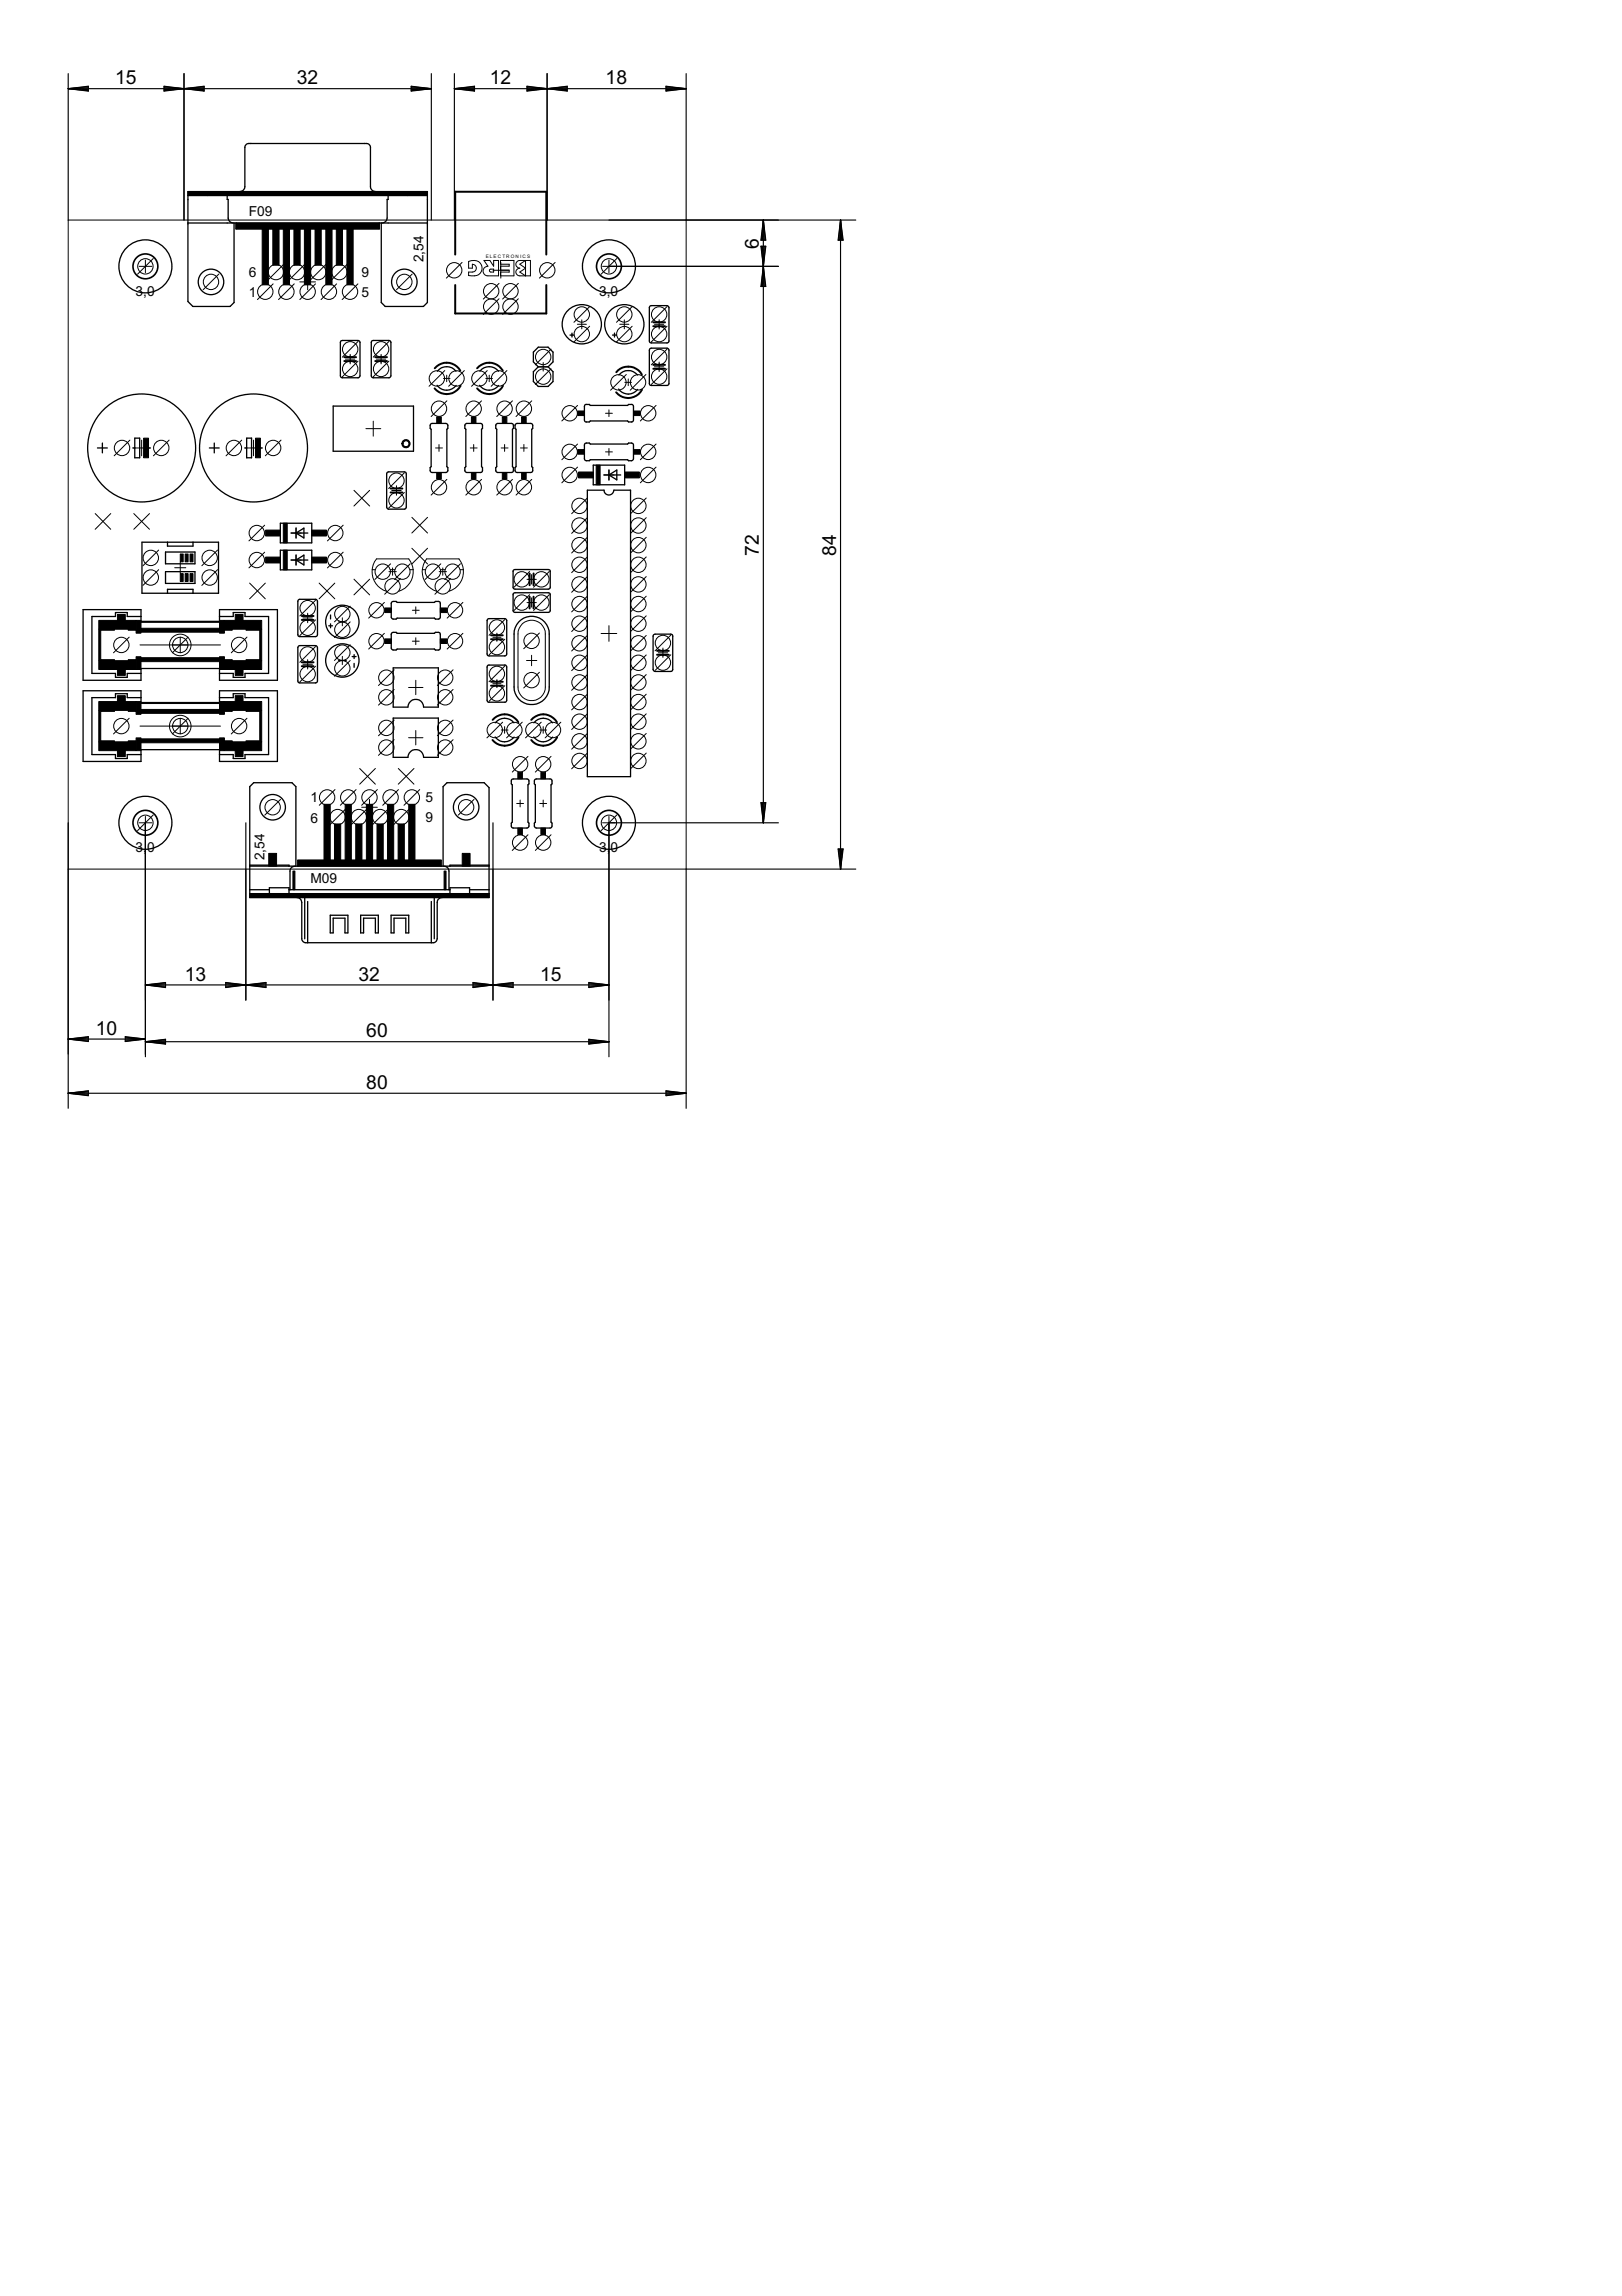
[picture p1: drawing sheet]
<svg xmlns="http://www.w3.org/2000/svg" width="210mm" height="297mm" viewBox="0 0 210 297" stroke-linecap="round" stroke-linejoin="round" font-family="sans-serif">
<defs><g id="words">
<g font-size="2.8">
<text x="14.9" y="10.9">15</text>
<text x="38.4" y="10.9">32</text>
<text x="63.4" y="10.9">12</text>
<text x="78.4" y="10.9">18</text>
<text x="98.2" y="32.2" transform="rotate(-90 98.2 32.2)">6</text>
<text x="98.2" y="71.9" transform="rotate(-90 98.2 71.9)">72</text>
<text x="108.2" y="71.9" transform="rotate(-90 108.2 71.9)">84</text>
<text x="23.9" y="126.9">13</text>
<text x="46.4" y="126.9">32</text>
<text x="69.9" y="126.9">15</text>
<text x="12.4" y="133.9">10</text>
<text x="47.4" y="134.2">60</text>
<text x="47.4" y="140.9">80</text>
</g>
<g font-size="2">
<text x="32.2" y="28">F09</text>
<text x="32.2" y="35.8">6</text>
<text x="46.8" y="35.8">9</text>
<text x="54.8" y="33.9" transform="rotate(-90 54.8 33.9)">2,54</text>
<text x="17.6" y="38.3">3,0</text>
<text x="32.2" y="38.4">1</text>
<text x="46.8" y="38.4">5</text>
<text x="77.5" y="38.3">3,0</text>
<text x="40.2" y="103.8">1</text>
<text x="40.2" y="106.5">6</text>
<text x="55" y="103.8">5</text>
<text x="55" y="106.3">9</text>
<text x="17.6" y="110.2">3,</text>
<text x="19" y="110.2">0</text>
<text x="34.2" y="111.3" transform="rotate(-90 34.2 111.3)">2,54</text>
<text x="77.5" y="110.2">3,</text>
<text x="79" y="110.2">0</text>
<text x="40.2" y="114.2">M09</text>
</g>
<text font-size=".7" x="62.9" y="33.3">E L E C T R O N I C S</text>
</g></defs>
<g fill="none" stroke="#000" stroke-width=".13">
<path d="M8.8 28.5h80v83.9h-80zM18 34.5h1.6M18.8 33.7v1.6M19.8 33.4l-2 2.1M28.3 35.5l-2 2M35.3 36.7l-2 2.1M36.7 34.2l-2 2M38.1 36.7l-2.1 2.1M38.8 36.5h2M39.5 34.2l-2.1 2M39.8 35.5v2M40.8 36.7l-2 2.1"/>
<path d="M42.2 34.2l-2 2M43.6 36.7l-2 2.1M44.9 34.2l-2 2M46.3 36.7l-2 2.1M53.3 35.5l-2 2M59.8 34l-2 2M60.6 33.8a1.11 1.11 0 0 1 1.2 0 1.11 1.11 0 0 1 .6 1 1.08 1.08 0 0 1-1.4 .9l-.4-.1v-.4h.3a.53 .53 0 0 0 .7-.4 .53 .53 0 0 0-.5-.6v.5h-.5zM62.6 33.7h.8l.5 .7v-.7h.6v2h-1.4a.62 .62 0 0 1-.6-.6 .62 .62 0 0 1 .6-.7zM63.4 34.9l.5-.1v.4h-.5zM63.8 35h2M64.6 38.7l-2.1 2M64.6 36.7l-2.1 2"/>
<path d="M64.8 33.7h1.7v2h-1.7v-.5h1.1v-.3h-1.1v-.5h1.1v-.2h-1.1zM64.8 34v2M67 33.8l.3-.1h1.3v2h-1.3a.5 .5 0 0 1-.5-.5 .5 .5 0 0 1 .5-.5 .5 .5 0 0 1-.5-.3 .5 .5 0 0 1 .2-.6zM67.1 38.7l-2.1 2M67.1 36.7l-2.1 2M67.3 34.2l.7-.5v2l-.7-.5 .7-.5zM71.8 34l-2 2M76.3 39.7l-2 2M78 34.5h1.6M78.8 33.7v1.6M79.8 33.4l-2 2.1M81.8 39.7l-2 2"/>
<path d="M86.3 39.7l-2 2M16.8 56.9l-2 2.1M17.3 58h2M18.3 56.9v2.1M21.9 56.9l-2 2.1M31.3 56.9l-2 2.1M31.8 58h2M32.8 56.9v2.1M36.4 56.9l-2.1 2.1M44.7 46.5h1.2M45.3 45.8v1.3M46.3 46.7l-2 2"/>
<path d="M46.3 44.2l-2 2M47.3 55.5h2M48.3 54.5v1.9M48.7 46.5h1.2M49.3 45.8v1.3M50.3 44.2l-2 2M50.3 46.7l-2 2M56.4 58h.9M56.8 57.5v.9M57.4 49h.8M57.6 47.9l-2.1 2.1M57.8 48.5v.9"/>
<path d="M57.8 51.9l-2 2M60.1 47.9l-2 2.1M60.9 58h.8M61.3 57.5v.9M62.3 51.9l-2 2M62.9 49h.8M63.1 47.9l-2.1 2.1M63.3 48.5v.9M64.9 58h.8M65.3 57.5v.9M65.6 47.9l-2 2.1M66.3 51.9l-2 2"/>
<path d="M67.4 58h.8M67.8 57.5v.9M68.8 51.9l-2 2M69.7 47.5h1.2M70.3 46.9v1.1M71.3 47.7l-2 2M71.3 45.2l-2 2M74.7 42h1.2M74.7 52.5l-2 2M74.7 57.4l-2 2.1M75.3 41.4v1.1M76.3 42.2l-2 2"/>
<path d="M78.4 53.5h.8M78.4 58.5h.8M78.8 53v.9M78.8 58v.9M80.2 42h1.2M80.8 41.4v1.1M80.9 49.5h.8M81 48.5l-2 2M81.3 49v.9M81.8 42.2l-2 2M83.6 48.5l-2 2M84.7 47.5h1.2"/>
<path d="M84.7 42h1.2M84.9 52.5l-2 2M84.9 57.4l-2 2.1M85.3 41.4v1.2M85.3 46.8v1.3M86.3 47.7l-2 2M86.3 45.2l-2 2M86.3 42.2l-2 2M12.3 66.4l2 2.1M14.3 66.4l-2 2.1M17.3 66.4l2 2.1M19.3 66.4l-2 2.1"/>
<path d="M20.5 71.2l-2 2M20.5 73.7l-2 2M22.6 73.4h1.4M23.3 72.7v1.5M28.2 73.7l-2.1 2M28.2 71.2l-2.1 2M32.3 75.4l2 2.1M34.2 67.9l-2 2.1M34.2 71.4l-2 2.1M34.3 75.4l-2 2.1M37.7 69h1.3M37.7 72.5h1.3"/>
<path d="M38.3 68.3v1.3M38.3 71.8v1.3M39.2 79.9h1.2M39.8 79.3v1.3M40.8 77.7l-2 2M41.3 75.4l2 2.1M43.3 75.4l-2 2.1M44.3 79.9v1.1M44.4 67.9l-2 2.1M44.4 71.4l-2 2.1M45.3 78.4l-2 2.1M45.8 63.4l2 2.1"/>
<path d="M45.8 74.9l2 2.1M47.8 74.9l-2 2.1M47.8 63.4l-2 2.1M48.2 73.7h.4M49.7 77.9l-2 2.1M50.3 74h1M50.5 73.7h.6M50.5 72.9l-2 2.1M50.7 63.5h1.2M50.8 73.5v.9M51.3 62.8v1.3M51.8 74.8l-2 2.1"/>
<path d="M52.3 63.7l-2 2M52.3 61.2l-2 2M53.1 73.7h.4M53.1 72.9l-2 2.1M53.3 70.9l2 2.1M53.3 66.9l2 2.1M53.4 79h.9M53.5 73.7a2.79 2.79 0 0 0-.6-1.4h-4.2a2.65 2.65 0 0 0 1.3 4.2M53.5 73.7a2.67 2.67 0 0 1-1.9 2.8M53.8 78.5v.9M54.7 73.7h.4M55.3 70.9l-2 2.1"/>
<path d="M55.3 66.9l-2 2.1M56.8 74h1M57 73.7h.6M57 72.9l-2 2.1M57.3 73.5v.9M57.8 62l-2 2.1M58.3 74.8l-2 2.1M59.6 73.7h.4M59.6 72.9l-2 2.1M59.9 77.9l-2 2.1M60 73.7a2.79 2.79 0 0 0-.6-1.4h-4.2a2.67 2.67 0 0 0 1.3 4.2M60 73.7a2.67 2.67 0 0 1-1.9 2.8"/>
<path d="M62.3 62l-2 2.1M66.3 62l-2 2.1M68.2 78h1.2M68.2 75h1.2M68.5 76.9l-2 2.1M68.5 73.9l-2 2.1M68.8 74.3v1.3M68.8 77.3v1.2M68.8 62l-2 2.1M71.1 76.9l-2.1 2.1M71.1 73.9l-2.1 2.1M74.7 60.4l-2 2.1"/>
<path d="M76 64.4l-2 2.1M76 67l-2 2M76 69.5l-2 2M76 72.1l-2 2M76 74.6l-2 2M76 77.1l-2 2.1M76 79.7l-2 2M78.1 61.4h1.4M78.8 60.8v1.3M83.6 64.4l-2 2.1M83.6 67l-2 2M83.6 69.5l-2 2"/>
<path d="M83.6 72.1l-2 2M83.6 79.7l-2 2M83.6 77.1l-2 2.1M83.6 74.6l-2 2M84.9 60.4l-2 2.1M16.7 92.9l-2 2.1M16.7 82.4l-2 2.1M18.1 93.9h10.4M18.1 83.4h10.4M18.2 91h10.2M18.2 80.5h10.2M23.3 82.4v2.1"/>
<path d="M23.3 92.9v2.1M24.3 92.9l-2 2.1M24.3 82.4l-2 2.1M32 92.9l-2.1 2.1M32 82.4l-2.1 2.1M39.2 85.9h1.2M39.8 85.3v1.3M40.8 80.2l-2 2M40.8 83.7l-2 2M40.8 86.2l-2 2M43.8 85.4h1M43.8 80.5h1"/>
<path d="M44.3 84.9v1.1M45.3 80.5l-2 2M45.3 85.4l-2 2.1M45.3 83.4l-2 2M46.5 99.4l2.1 2.1M48.6 99.4l-2.1 2.1M49.7 81.9l-2 2.1M51 93.2l-2 2M51 95.7l-2 2M51 86.7l-2 2M51 89.2l-2 2M51.5 99.4l2.1 2.1"/>
<path d="M52.9 95.4h1.8M52.9 88.9h1.8M53.4 83h.9M53.6 99.4l-2.1 2.1M53.8 82.5v.9M53.8 88v1.9M53.8 94.5v1.9M58.6 95.7l-2 2M58.6 93.2l-2 2M58.6 89.2l-2 2M58.6 86.7l-2 2M59.9 81.9l-2 2.1"/>
<path d="M63.8 82.4h1M63.8 88.5h1M64.3 81.9v1.1M64.3 87.9v1.1M64.9 94.4h.8M65 93.4l-2 2.1M65.3 94v.9M65.3 82.7l-2 2M65.3 80.2l-2 2M65.3 86.2l-2 2M65.3 88.7l-2 2M67.6 93.4l-2 2.1"/>
<path d="M67.6 80.7a1.78 1.78 0 0 1 1.9-.3 1.78 1.78 0 0 1 1.1 1.6v6.9a1.77 1.77 0 0 1-1.8 1.7 1.77 1.77 0 0 1-1.8-1.7v-6.9a1.86 1.86 0 0 1 .6-1.3zM68.1 85.4h1.4M68.3 97.9l-2 2M68.8 84.8v1.3M69.8 81.9l-2 2M69.8 87l-2 2M69.9 94.4h.8M70 93.4l-2 2.1M70.3 94v.9M71.3 97.9l-2 2M72.6 93.4l-2.1 2.1M76 82.2l-2 2"/>
<path d="M76 84.7l-2 2.1M76 87.3l-2 2M76 89.8l-2 2M76 92.4l-2 2M76 94.9l-2 2M76 97.4l-2 2.1M77.8 82h2M78.8 80.9v2.1M83.6 84.7l-2 2.1M83.6 87.3l-2 2M83.6 89.8l-2 2M83.6 97.4l-2 2.1"/>
<path d="M83.6 94.9l-2 2M83.6 92.4l-2 2M83.6 82.2l-2 2M85.2 84.5h1.2M85.8 83.8v1.2M86.8 82.2l-2 2M86.8 84.7l-2 2M18 106.4h1.6M18.8 105.6v1.7M19.8 105.4l-2 2.1M36.3 103.4l-2 2.1M43.3 102.2l-2 2"/>
<path d="M44.7 104.7l-2 2M46.1 102.2l-2.1 2M46.8 104.4h2M47.5 104.7l-2.1 2M47.8 103.4v2.1M48.8 102.2l-2 2M50.2 104.7l-2 2M51.6 102.2l-2.1 2M52.9 104.7l-2 2M54.3 102.2l-2 2M61.3 103.4l-2 2.1M66.9 103.9h.9"/>
<path d="M67.3 103.5v.9M68.3 108l-2 2M69.8 103.9h.9M70.3 103.5v.9M71.3 108l-2 2M78 106.4h1.6M78.8 105.6v1.7M79.8 105.4l-2 2.1"/>
<circle cx="18.8" cy="34.5" r=".99"/>
<circle cx="27.3" cy="36.5" r=".99"/>
<circle cx="34.3" cy="37.7" r=".99"/>
<circle cx="35.7" cy="35.2" r=".99"/>
<circle cx="37.1" cy="37.7" r=".99"/>
<circle cx="38.4" cy="35.2" r=".99"/>
<circle cx="39.8" cy="37.7" r=".99"/>
<circle cx="41.2" cy="35.2" r=".99"/>
<circle cx="42.6" cy="37.7" r=".99"/>
<circle cx="43.9" cy="35.2" r=".99"/>
<circle cx="45.3" cy="37.7" r=".99"/>
<circle cx="52.3" cy="36.5" r=".99"/>
<circle cx="58.8" cy="35" r=".99"/>
<circle cx="63.6" cy="39.7" r=".99"/>
<circle cx="63.6" cy="37.7" r=".99"/>
<circle cx="66.1" cy="39.7" r=".99"/>
<circle cx="66.1" cy="37.7" r=".99"/>
<circle cx="70.8" cy="35" r=".99"/>
<circle cx="78.8" cy="34.5" r=".99"/>
<circle cx="15.8" cy="58" r=".99"/>
<circle cx="20.9" cy="58" r=".99"/>
<circle cx="30.3" cy="58" r=".99"/>
<circle cx="35.3" cy="58" r=".99"/>
<circle cx="45.3" cy="45.2" r=".99"/>
<circle cx="45.3" cy="47.7" r=".99"/>
<circle cx="49.3" cy="45.2" r=".99"/>
<circle cx="49.3" cy="47.7" r=".99"/>
<circle cx="56.5" cy="49" r=".99"/>
<circle cx="56.8" cy="52.9" r=".99"/>
<circle cx="59.1" cy="49" r=".99"/>
<circle cx="61.3" cy="52.9" r=".99"/>
<circle cx="62" cy="49" r=".99"/>
<circle cx="64.6" cy="49" r=".99"/>
<circle cx="65.3" cy="52.9" r=".99"/>
<circle cx="67.8" cy="52.9" r=".99"/>
<circle cx="70.3" cy="46.2" r=".99"/>
<circle cx="70.3" cy="48.7" r=".99"/>
<circle cx="73.7" cy="58.5" r=".99"/>
<circle cx="73.7" cy="53.5" r=".99"/>
<circle cx="75.3" cy="40.7" r=".99"/>
<circle cx="75.3" cy="43.2" r=".99"/>
<circle cx="80" cy="49.5" r=".99"/>
<circle cx="80.8" cy="40.7" r=".99"/>
<circle cx="80.8" cy="43.2" r=".99"/>
<circle cx="82.6" cy="49.5" r=".99"/>
<circle cx="83.9" cy="58.5" r=".99"/>
<circle cx="83.9" cy="53.5" r=".99"/>
<circle cx="85.3" cy="40.7" r=".99"/>
<circle cx="85.3" cy="43.2" r=".99"/>
<circle cx="85.3" cy="48.7" r=".99"/>
<circle cx="85.3" cy="46.2" r=".99"/>
<circle cx="19.5" cy="74.7" r=".99"/>
<circle cx="19.5" cy="72.2" r=".99"/>
<circle cx="27.1" cy="74.7" r=".99"/>
<circle cx="27.1" cy="72.2" r=".99"/>
<circle cx="33.2" cy="72.5" r=".99"/>
<circle cx="33.2" cy="69" r=".99"/>
<circle cx="39.8" cy="78.7" r=".99"/>
<circle cx="43.4" cy="72.5" r=".99"/>
<circle cx="43.4" cy="69" r=".99"/>
<circle cx="44.3" cy="79.4" r=".99"/>
<circle cx="48.7" cy="79" r=".99"/>
<circle cx="49.5" cy="74" r=".99"/>
<circle cx="50.8" cy="75.9" r=".99"/>
<circle cx="51.3" cy="62.2" r=".99"/>
<circle cx="51.3" cy="64.7" r=".99"/>
<circle cx="52.1" cy="74" r=".99"/>
<circle cx="56" cy="74" r=".99"/>
<circle cx="56.8" cy="63" r=".99"/>
<circle cx="57.3" cy="75.9" r=".99"/>
<circle cx="58.6" cy="74" r=".99"/>
<circle cx="58.9" cy="79" r=".99"/>
<circle cx="61.3" cy="63" r=".99"/>
<circle cx="65.3" cy="63" r=".99"/>
<circle cx="67.5" cy="75" r=".99"/>
<circle cx="67.5" cy="78" r=".99"/>
<circle cx="67.8" cy="63" r=".99"/>
<circle cx="70.1" cy="78" r=".99"/>
<circle cx="70.1" cy="75" r=".99"/>
<circle cx="73.7" cy="61.4" r=".99"/>
<circle cx="75" cy="68" r=".99"/>
<circle cx="75" cy="73.1" r=".99"/>
<circle cx="75" cy="78.1" r=".99"/>
<circle cx="75" cy="65.4" r=".99"/>
<circle cx="75" cy="70.5" r=".99"/>
<circle cx="75" cy="75.6" r=".99"/>
<circle cx="82.6" cy="78.1" r=".99"/>
<circle cx="82.6" cy="75.6" r=".99"/>
<circle cx="82.6" cy="73.1" r=".99"/>
<circle cx="82.6" cy="65.4" r=".99"/>
<circle cx="82.6" cy="68" r=".99"/>
<circle cx="82.6" cy="70.5" r=".99"/>
<circle cx="83.9" cy="61.4" r=".99"/>
<circle cx="15.7" cy="93.9" r=".99"/>
<circle cx="15.7" cy="83.4" r=".99"/>
<circle cx="23.3" cy="83.4" r="1.4"/>
<circle cx="23.3" cy="93.9" r="1.4"/>
<circle cx="23.3" cy="93.9" r=".99"/>
<circle cx="23.3" cy="83.4" r=".99"/>
<circle cx="30.9" cy="93.9" r=".99"/>
<circle cx="30.9" cy="83.4" r=".99"/>
<circle cx="39.8" cy="87.2" r=".99"/>
<circle cx="39.8" cy="81.2" r=".99"/>
<circle cx="39.8" cy="84.7" r=".99"/>
<circle cx="44.3" cy="86.5" r=".99"/>
<circle cx="44.3" cy="81.5" r=".99"/>
<circle cx="44.3" cy="84.4" r=".99"/>
<circle cx="48.7" cy="83" r=".99"/>
<circle cx="50" cy="96.7" r=".99"/>
<circle cx="50" cy="87.7" r=".99"/>
<circle cx="50" cy="90.2" r=".99"/>
<circle cx="50" cy="94.2" r=".99"/>
<circle cx="57.6" cy="96.7" r=".99"/>
<circle cx="57.6" cy="90.2" r=".99"/>
<circle cx="57.6" cy="94.2" r=".99"/>
<circle cx="57.6" cy="87.7" r=".99"/>
<circle cx="58.9" cy="83" r=".99"/>
<circle cx="64" cy="94.4" r=".99"/>
<circle cx="64.3" cy="89.7" r=".99"/>
<circle cx="64.3" cy="87.2" r=".99"/>
<circle cx="64.3" cy="81.2" r=".99"/>
<circle cx="64.3" cy="83.7" r=".99"/>
<circle cx="66.6" cy="94.4" r=".99"/>
<circle cx="67.3" cy="98.9" r=".99"/>
<circle cx="68.8" cy="88" r=".99"/>
<circle cx="68.8" cy="82.9" r=".99"/>
<circle cx="69" cy="94.4" r=".99"/>
<circle cx="70.3" cy="98.9" r=".99"/>
<circle cx="71.6" cy="94.4" r=".99"/>
<circle cx="75" cy="88.3" r=".99"/>
<circle cx="75" cy="90.8" r=".99"/>
<circle cx="75" cy="95.9" r=".99"/>
<circle cx="75" cy="98.4" r=".99"/>
<circle cx="75" cy="93.4" r=".99"/>
<circle cx="75" cy="80.7" r=".99"/>
<circle cx="75" cy="83.2" r=".99"/>
<circle cx="75" cy="85.7" r=".99"/>
<circle cx="82.6" cy="98.4" r=".99"/>
<circle cx="82.6" cy="90.8" r=".99"/>
<circle cx="82.6" cy="88.3" r=".99"/>
<circle cx="82.6" cy="95.9" r=".99"/>
<circle cx="82.6" cy="93.4" r=".99"/>
<circle cx="82.6" cy="80.7" r=".99"/>
<circle cx="82.6" cy="83.2" r=".99"/>
<circle cx="82.6" cy="85.7" r=".99"/>
<circle cx="85.8" cy="85.7" r=".99"/>
<circle cx="85.8" cy="83.2" r=".99"/>
<circle cx="18.8" cy="106.4" r=".99"/>
<circle cx="35.3" cy="104.4" r=".99"/>
<circle cx="42.3" cy="103.2" r=".99"/>
<circle cx="43.7" cy="105.7" r=".99"/>
<circle cx="45.1" cy="103.2" r=".99"/>
<circle cx="46.4" cy="105.7" r=".99"/>
<circle cx="47.8" cy="103.2" r=".99"/>
<circle cx="49.2" cy="105.7" r=".99"/>
<circle cx="50.5" cy="103.2" r=".99"/>
<circle cx="51.9" cy="105.7" r=".99"/>
<circle cx="53.3" cy="103.2" r=".99"/>
<circle cx="60.3" cy="104.4" r=".99"/>
<circle cx="67.3" cy="109" r=".99"/>
<circle cx="70.3" cy="109" r=".99"/>
<circle cx="78.8" cy="106.4" r=".99"/>
</g>
<g fill="none" stroke="#000" stroke-width=".17">
<path d="M24.3 28.9h31M24.3 25.3h31M29.4 25.3v.5h.1v2.4a.67 .67 0 0 0 .7 .7M30.3 28.9v10.2l-.5 .5h-4.8l-.7-.6v-14.2h31v14.3l-.5 .5h-5l-.5-.5v-10.2M30.5 28.9v.7h18.6v-.7M31.1 24.8a.63 .63 0 0 0 .6-.6v-5.3a.49 .49 0 0 1 .5-.3h15.2a.49 .49 0 0 1 .5 .5v5.1a.67 .67 0 0 0 .7 .6M50.2 25.3v.5h-.1v2.4a.67 .67 0 0 1-.6 .7M84.1 39.6l.2-.1h2l.3 .2v4.4l-.1 .2h-2.4zM12.6 58h1.3M13.3 57.3v1.3M17.2 58h.2M17.4 56.7h.7v2.5h-.7z"/>
<path d="M19 58h.5M27.1 58h1.3M27.7 57.3v1.3M31.7 58h.2M31.9 56.7h.7v2.5h-.7zM33.4 58h.6M43.1 52.5h10.4v5.9h-10.4zM44.1 44.1l2.2-.1 .3 .2v4.4l-.2 .3h-2.1l-.2-.2zM45.3 46.1v.1M45.3 46.7v.1M48.1 44.1l2.2-.1 .3 .2v4.4l-.2 .3h-2.1l-.2-.2zM49.3 46.1v.1"/>
<path d="M49.3 46.7v.1M55.7 54.9l.2-.1h1.8l.2 .1 .1 .5-.2 .1v4.9l.2 .1v.4l-.2 .2h-1.9l-.2-.1v-.5l.1-.1v-4.9l-.1-.1zM56.6 49.8a1.53 1.53 0 0 0 2.4 .1M56.6 48a1.52 1.52 0 0 1 2.4 0M60.2 54.9l.2-.1h1.8l.2 .1v.5l-.1 .1v4.9l.1 .1v.4l-.1 .2h-1.9l-.2-.1v-.5l.1-.1v-4.9l-.1-.1zM62.1 49.8a1.51 1.51 0 0 0 2.4 .1M62.1 48a1.52 1.52 0 0 1 2.4 0M64.2 54.9l.2-.1h1.8l.2 .1v.5l-.1 .1v4.9l.1 .1v.4l-.1 .2h-1.9l-.2-.1v-.5l.1-.1v-4.9l-.1-.1zM66.7 54.9l.2-.1h1.8l.2 .1v.5l-.1 .1v4.9l.1 .1v.4l-.1 .2h-1.9l-.2-.1v-.5l.1-.1v-4.9l-.1-.1zM69.7 47.5l-.7-.7v-1.2l.7-.7h1.2l.7 .7v1.2l-.7 .7M69.7 47.5l-.7 .6v1.3l.7 .6h1.2l.7-.6v-1.3l-.7-.6M69.7 47.5h1.2"/>
<path d="M73.8 43.3h.5M74 43.1v.5M75.7 52.4a.65 .65 0 0 1 .7 .1h4.8l.1-.2h.5l.2 .3v1.7l-.2 .3h-.5l-.1-.1h-4.8a.65 .65 0 0 1-.7 0zM75.7 57.4a.65 .65 0 0 1 .7 0h4.8l.1-.1h.5l.2 .3v1.8l-.3 .2h-.4l-.1-.1h-4.8l-.1 .1h-.5l-.2-.2zM79.3 43.3h.5M79.5 43.1v.5M80.1 50.3a1.53 1.53 0 0 0 2.4 .1M80.1 48.5a1.56 1.56 0 0 1 2.4 0M84.1 45.1l.2-.1h2l.3 .2v4.4l-.1 .2h-2.4zM85.3 41.6v.1M85.3 42.2v.1M85.3 47.1v.1"/>
<path d="M85.3 47.7v.1M10.8 78.9h7.4v1.5h10.2v-1.5h7.5v9.1h-7.5v-1.5h-10.2v1.5h-7.4zM18.2 79.8h-1.7v-.6h-1.6v.6h-3v7.3h3v.5h1.6v-.5h1.7M18.4 70.1h9.9v6.7h-9.9zM21.4 71.4h3.8v1.5h-3.8zM21.4 74h3.8v1.5h-3.8zM21.7 70.1v.6h3.3v-.6M21.7 76.8v-.6h3.3v.6M28.4 79.8h1.8v-.6h1.5v.6h3.1v7.3h-3.1v.5h-1.5v-.5h-1.8M36.3 67.7h4v2.5h-4zM36.3 71.2h4v2.5h-4zM37.7 69h2.1"/>
<path d="M37.7 72.5h2.1M38.3 69l1-.7v1.3zM38.3 72.5l1-.7v1.3zM38.3 68.3v1.3M38.3 71.8v1.3M38.6 77.6l.2-.1h2l.3 .2v4.4l-.2 .2-2.1 .1-.2-.2zM39.8 79.6v.1M42.8 79.6v.5M50.1 61.1l2.2-.1 .3 .2v4.4l-.2 .2-2.1 .1-.2-.2-.1-4.4zM50.7 77.9l.6-.1 .1 .1h4.8a.65 .65 0 0 1 .7 0l.1 1.9-.1 .2-.2 .1h-.4l-.1-.1h-4.8l-.1 .1h-.5l-.2-.3v-1.7zM51.3 63.1v.1M51.3 63.7v.1"/>
<path d="M66.5 76.8l4.6-.1 .1 .1v2.3l-.2 .1h-4.5l-.1-.1zM66.5 73.7h4.6l.1 .1v2.3l-.2 .1h-4.5l-.1-.1zM68.4 78h.1M68.4 75h.1M69 78h.2M69 75h.2M76 63.4h2.2a.63 .63 0 0 0 .6 .7 .63 .63 0 0 0 .6-.7h2.2v37.1h-5.6zM76.8 60.2h4v2.5h-4zM78.2 61.4h2.1M78.8 61.4l1-.6v1.3zM78.8 60.8v1.3M10.8 89.4h7.4v1.5h10.2v-1.5h7.5v9.1h-7.5v-1.5h-10.2v1.5h-7.4z"/>
<path d="M18.2 90.3h-1.7v-.6h-1.6v.6h-3v7.3h3v.5h1.6v-.5h1.7M28.4 90.3h1.8v-.6h1.5v.6h3.1v7.3h-3.1v.5h-1.5v-.5h-1.8M38.6 83.6l.2-.1h2l.3 .2v4.4l-.2 .2h-2.1l-.2-.1zM39.8 80.2v.1M39.8 85.6v.1M39.8 86.2v.1M42.5 81h.5M42.8 80.7v.5M45.6 84.9h.5M45.8 84.7v.5M45.8 85.8v.5M50.7 81.9l.6-.1 .1 .1h4.8a.65 .65 0 0 1 .7 0l.1 1.9-.1 .2-.2 .1h-.4l-.1-.1h-4.8l-.1 .1h-.5l-.2-.3v-1.7z"/>
<path d="M50.9 92.9h5.8v5.1h-1.9a1.02 1.02 0 0 0-1-1 1.02 1.02 0 0 0-1 1h-1.9zM50.9 86.4h5.8v5.1h-1.9a1.02 1.02 0 0 0-1-1 1.02 1.02 0 0 0-1 1h-1.9zM63.1 80.1l.2-.1h2l.3 .2v4.4l-.2 .2-2.1 .1-.2-.2zM63.1 86.1l2.3-.1 .2 .2v4.4l-.2 .2h-2.2l-.1-.1zM64.1 95.3a1.51 1.51 0 0 0 2.4 .1M64.1 93.5a1.52 1.52 0 0 1 2.4 0M64.3 82.1v.1M64.3 82.7v.1M64.3 88.1v.1M64.3 88.7v.1M67.1 80.5a2.28 2.28 0 0 1 2.5-.6 2.28 2.28 0 0 1 1.5 2.1v6.9a2.28 2.28 0 0 1-2.3 2.3 2.28 2.28 0 0 1-2.3-2.3v-6.9a2.26 2.26 0 0 1 .6-1.5zM69.1 95.3a1.51 1.51 0 0 0 2.4 .1"/>
<path d="M69.1 93.5a1.52 1.52 0 0 1 2.4 0M84.6 82.1l2.2-.1 .2 .2 .1 4.4-.2 .2-2.1 .1-.3-.2v-4.4zM85.8 84.1v.1M85.8 84.7v.1M32.3 112.1h31M32.3 115.1h2.6M32.3 115.6h31M32.3 111.9h5.1v.2M34.9 115.6v-.7h2.5v.7M37.4 115.1h20.8M38.2 112.1a.63 .63 0 0 0-.7 .6v2.4M38.3 112.1v-10.3l-.5-.5h-5l-.5 .5v14.3h31v-14.2l-.6-.6h-4.9l-.5 .5v10.3"/>
<path d="M38.4 116.1a.63 .63 0 0 1 .7 .7v4.7l.1 .3 .2 .1 16.7 .1a.53 .53 0 0 0 .5-.5v-4.7a.6 .6 0 0 1 .6-.7M38.5 112.1v-.8h18.6v.8M39.4 116.1v5.4M39.8 116.6v5.4M42.7 118.4h2.3v2.3h-.4v-1.9h-1.5v1.9h-.4zM46.7 118.4h2.3v2.3h-.4v-1.9h-1.5v1.9h-.4zM50.6 118.4h2.3v2.3h-.4v-1.9h-1.5v1.9h-.4zM55.8 116.6v5.4M56.2 116.1v5.4M57.5 112.1a.67 .67 0 0 1 .6 .6v2.4M58.2 115.6v-.7h2.6v.7M60.8 115.1h2.5"/>
<path d="M63.3 111.9h-5.1v.2M66.2 100.8h2l.2 .1 .1 .5-.2 .1v4.9l.2 .1v.4l-.2 .2h-1.9l-.2-.1v-.5l.1-.1v-4.9a.65 .65 0 0 1-.1-.7zM69.2 100.8h2.2a.65 .65 0 0 1-.1 .7v4.9l.1 .1v.5l-.2 .1h-1.9l-.1-.2v-.4l.1-.1v-4.9l-.1-.1z"/>
<circle cx="18.8" cy="34.5" r="3.4"/>
<circle cx="27.3" cy="36.5" r="1.65"/>
<circle cx="52.3" cy="36.5" r="1.65"/>
<circle cx="78.8" cy="34.5" r="3.4"/>
<circle cx="18.3" cy="58" r="7"/>
<circle cx="32.8" cy="58" r="7"/>
<circle cx="75.3" cy="42" r="2.54"/>
<circle cx="80.8" cy="42" r="2.54"/>
<circle cx="44.3" cy="85.4" r="2.16"/>
<circle cx="44.3" cy="80.5" r="2.16"/>
<circle cx="18.8" cy="106.4" r="3.4"/>
<circle cx="35.3" cy="104.4" r="1.65"/>
<circle cx="60.3" cy="104.4" r="1.65"/>
<circle cx="78.8" cy="106.4" r="3.4"/>
</g>
<path d="M52.2 57a.54 .54 0 0 1 .8 .1 .54 .54 0 0 1-.3 .8 .54 .54 0 0 1-.7-.5h.2a.39 .39 0 0 1 .5-.3 .39 .39 0 0 1 .1 .6 .39 .39 0 0 1-.6-.1v-.2h-.2z" fill-rule="evenodd" fill="#000" stroke="#000" stroke-width=".13"/>
<g fill="none" stroke="#000" stroke-width=".25">
<path d="M58.9 32.9v-8.1h11.8v8.1M58.9 36.9v3.7h11.8v-3.7M44.6 46.7h1.5M44.6 46.2h1.5M48.6 46.7h1.5M48.6 46.2h1.5M56.3 47.6a2.02 2.02 0 0 1 3.3 .3M59.6 49.9a2.05 2.05 0 0 1-3.4 .3M61.7 47.6a2.04 2.04 0 0 1 3.4 .3M65.1 49.9a2.02 2.02 0 0 1-3.4 .3M79.8 48.2a2.02 2.02 0 0 1 3.3 .3M83.1 50.4a2.02 2.02 0 0 1-3.4 .4"/>
<path d="M84.5 47.2h1.6M84.5 47.7h1.6M84.5 42.2h1.6M84.5 41.7h1.6M39.1 79.7h1.5M50.5 63.2h1.6M50.5 63.7h1.6M68.5 74.2v1.5M68.5 77.2v1.5M69 74.2v1.5M69 77.2v1.5M39.1 80.2h1.5"/>
<path d="M39.1 86.2h1.5M39.1 85.7h1.5M63.5 82.2h1.6M63.5 82.7h1.6M63.5 88.7h1.6M63.5 88.2h1.6M63.8 93.1a2.04 2.04 0 0 1 3.3 .3M67.1 95.4a2.05 2.05 0 0 1-3.4 .3M68.7 93.1a2.04 2.04 0 0 1 3.4 .3M72.1 95.4a2.03 2.03 0 0 1-3.4 .3M85 84.7h1.6M85 84.2h1.6"/>
</g>
<g fill="#000" stroke="#000" stroke-width=".13">
<path d="M24.3 24.8h31v.5h-31zM30.5 28.9h18.6v.7h-18.6zM33.9 29.6h.8v7.3h-.8zM35.3 29.6h.8v4.7h-.8zM36.7 29.6h.8v7.3h-.8zM38 29.6h.8v4.7h-.8zM39.4 29.6h.8v7.3h-.8zM40.8 29.6h.8v4.7h-.8zM42.2 29.6h.8v7.3h-.8zM43.5 29.6h.8v4.7h-.8zM44.9 29.6h.8v7.3h-.8zM18.6 56.7h.6v2.5h-.6z"/>
<path d="M33.1 56.7h.6v2.5h-.6zM56.5 53.9h.6v.9h-.6zM61 53.9h.6v.9h-.6zM65 53.9h.6v.9h-.6zM67.5 53.9h.6v.9h-.6zM74.8 53.2h.8v.6h-.8zM74.8 58.2h.8v.6h-.8zM82 53.2h.8v.6h-.8zM82 58.2h.8v.6h-.8zM15.2 79.5h1v.8h-1zM23.3 71.7h.4v1h-.4zM23.3 74.2h.4v1h-.4z"/>
<path d="M24 71.7h.3v1h-.3zM24 74.2h.3v1h-.3zM24.6 71.7h.4v1h-.4zM24.6 74.2h.4v1h-.4zM30.4 79.5h1.1v.8h-1.1zM34.4 68.6h1.9v.7h-1.9zM34.4 72.1h1.9v.7h-1.9zM36.7 67.7h.5v2.5h-.5zM36.7 71.2h.5v2.5h-.5zM40.3 68.6h1.9v.7h-1.9zM40.3 72.1h1.9v.7h-1.9zM49.8 78.7h.8v.5h-.8z"/>
<path d="M56.5 61.1h.6v.9h-.6zM57 78.7h.8v.5h-.8zM61 61.1h.6v.9h-.6zM65 61.1h.6v.9h-.6zM67.5 61.1h.6v.9h-.6zM74.9 61.1h1.9v.7h-1.9zM77.2 60.2h.5v2.5h-.5zM80.8 61.1h1.9v.7h-1.9zM12.8 96h4.8v1.1h-4.8zM12.8 91.9h.2v4.1h-.2zM12.8 90.8h4.8v1.1h-4.8zM12.8 85.5h4.8v1.1h-4.8z"/>
<path d="M12.8 81.4h.2v4.1h-.2zM12.8 80.3h4.8v1.1h-4.8zM13 91.9h1.8v.1h-1.8zM13 95.8h1.8v.2h-1.8zM13 81.4h1.8v.1h-1.8zM13 85.3h1.8v.2h-1.8zM15.2 90h1v.8h-1zM15.2 97.1h1v.8h-1zM15.2 86.6h1v.8h-1zM16.6 91.9h1v.1h-1zM16.6 95.8h1v.2h-1zM16.6 81.4h1v.1h-1z"/>
<path d="M16.6 85.3h1v.2h-1zM17.6 90.8h.6v1.6h-.6zM17.6 95.5h.6v1.6h-.6zM17.6 80.3h.6v1.6h-.6zM17.6 85h.6v1.6h-.6zM18.2 91.8h10.2v.5h-10.2zM18.2 95.6h10.2v.5h-10.2zM18.2 81.3h10.2v.5h-10.2zM18.2 85.1h10.2v.5h-10.2zM28.4 95.5h.6v1.6h-.6zM28.4 90.8h.6v1.6h-.6zM28.4 85h.6v1.6h-.6z"/>
<path d="M28.4 80.3h.6v1.6h-.6zM29 90.8h4.9v1.1h-4.9zM29 96h4.9v1.1h-4.9zM29 95.8h1.1v.2h-1.1zM29 91.9h1.1v.1h-1.1zM29 80.3h4.9v1.1h-4.9zM29 85.5h4.9v1.1h-4.9zM29 85.3h1.1v.2h-1.1zM29 81.4h1.1v.1h-1.1zM30.4 97.1h1.1v.8h-1.1zM30.4 90h1.1v.8h-1.1zM30.4 86.6h1.1v.8h-1.1z"/>
<path d="M31.8 91.9h1.8v.1h-1.8zM31.8 95.8h1.8v.2h-1.8zM31.8 81.4h1.8v.1h-1.8zM31.8 85.3h1.8v.2h-1.8zM33.6 91.9h.3v4.1h-.3zM33.6 81.4h.3v4.1h-.3zM49.8 82.7h.8v.5h-.8zM57 82.7h.8v.5h-.8zM67 99.9h.6v.9h-.6zM70 99.9h.6v.9h-.6zM32.3 115.6h31v.5h-31zM34.8 110.4h1v1.7h-1z"/>
<path d="M37.9 112.7h.3v2.4h-.3zM38.5 111.3h18.6v.8h-18.6zM41.9 104.1h.8v7.2h-.8zM43.3 106.6h.8v4.7h-.8zM44.7 104.1h.8v7.2h-.8zM46 106.6h.8v4.7h-.8zM47.4 104.1h.8v7.2h-.8zM48.8 106.6h.8v4.7h-.8zM50.1 104.1h.8v7.2h-.8zM51.5 106.6h.8v4.7h-.8zM52.9 104.1h.8v7.2h-.8zM57.5 112.7h.2v2.4h-.2z"/>
<path d="M59.8 110.4h1v1.7h-1zM67 107.1h.6v.9h-.6zM70 107.1h.6v.9h-.6z"/>
</g>
<g fill="none" stroke="#000" stroke-width=".21">
<circle cx="18.8" cy="34.5" r="1.61"/>
<circle cx="78.8" cy="34.5" r="1.61"/>
<circle cx="18.8" cy="106.4" r="1.61"/>
<circle cx="78.8" cy="106.4" r="1.61"/>
</g>
<g fill="none" stroke="#000" stroke-width=".15">
<path d="M8.8 9.5v19M8.8 11.5l2.6-.3v.6zM8.8 11.5h47M8.8 11.5l2.6 .1M8.8 11.5l2.6 .2M11.4 11.3l-2.6 .2M11.4 11.2l-2.6 .3M21.2 11.2v.6l5.2-.6v.6zM21.2 11.3l5.2 .3M21.2 11.2l2.6 .3M23.8 9.5v19M23.8 11.5l2.6 .2"/>
<path d="M26.4 11.3l-5.2 .3M26.4 11.2l-5.2 .5M53.2 11.2l2.6 .3-2.6 .3zM53.2 11.3l2.6 .2M53.2 11.2l2.6 .3M55.8 9.5v19M55.8 11.5l-2.6 .1M55.8 11.5l-2.6 .2M58.8 11.5h30M58.8 9.5v19M58.8 11.5l2.6-.3v.6zM58.8 11.5l2.6 .1"/>
<path d="M58.8 11.5l2.6 .2M61.4 11.3l-2.6 .2M61.4 11.2l-2.6 .3M68.2 11.2l5.2 .6v-.6l-5.2 .6zM68.2 11.3l5.2 .3M68.2 11.2l5.2 .5M70.8 9.5v19M73.4 11.3l-5.2 .3M73.4 11.2l-5.2 .5M86.2 11.2l2.6 .3-2.6 .3zM86.2 11.3l2.6 .2M86.2 11.2l2.6 .3"/>
<path d="M88.8 9.5v19M88.8 11.5l-2.6 .1M88.8 11.5l-2.6 .2M78.8 28.5h31.9M78.8 34.5h21.9M98.5 31.9h.6l-.6 5.2h.6zM98.5 31.9l.5 5.2M98.7 31.9l.2 5.2M98.8 28.5l.3 2.6h-.6zM98.8 28.5v77.9M98.8 28.5l-.1 2.6M98.8 28.5l.1 2.6"/>
<path d="M98.8 28.5l-.3 2.6M98.8 28.5l.2 2.6M98.9 31.9l-.2 5.2M99 31.9l-.5 5.2M108.8 28.5v83.9M108.8 28.5l.3 2.6h-.6zM108.8 28.5l-.2 2.6M108.8 28.5l.1 2.6M108.8 28.5l-.3 2.6M108.8 28.5l.3 2.6M8.8 106.4v37M18.8 106.4v30.3"/>
<path d="M31.8 106.4v23M63.8 106.4v23M98.5 103.8h.6l-.3 2.6zM98.5 103.8l.3 2.6M98.7 103.8l.1 2.6M98.9 103.8l-.1 2.6M99 103.8l-.2 2.6M100.7 106.4h-21.9v30.3M108.5 109.8h.6l-.3 2.6zM108.5 109.8l.3 2.6M108.6 109.8l.2 2.6M108.9 109.8l-.1 2.6"/>
<path d="M109.1 109.8l-.3 2.6M110.7 112.4h-21.9v31M8.8 134.4l2.6-.3v.6zM8.8 134.4h10M8.8 134.4l2.6 .2M8.8 134.4l2.6 .3M11.4 134.3l-2.6 .1M11.4 134.2l-2.6 .2M16.2 134.1l2.6 .3-2.6 .3zM16.2 134.3l2.6 .1M16.2 134.2l2.6 .2M18.8 127.4h60"/>
<path d="M18.8 134.8h60M18.8 134.8l2.6-.3v.6zM18.8 127.4l2.6-.3v.7zM18.8 134.8l2.6 .1M18.8 134.8l2.6 .2M18.8 134.4l-2.6 .2M18.8 134.4l-2.6 .3M18.8 127.4l2.6 .2M18.8 127.4l2.6 .3M21.4 134.6l-2.6 .2M21.4 134.5l-2.6 .3M21.4 127.3l-2.6 .1"/>
<path d="M21.4 127.2l-2.6 .2M29.2 127.1l2.6 .3-2.6 .4zM29.2 127.3l2.6 .1M29.2 127.2l2.6 .2M31.8 127.4l2.6-.3v.7zM31.8 127.4l2.6 .2M31.8 127.4l2.6 .3M31.8 127.4l-2.6 .2M31.8 127.4l-2.6 .3M34.4 127.3l-2.6 .1M34.4 127.2l-2.6 .2M61.2 127.1l2.6 .3-2.6 .4z"/>
<path d="M61.2 127.3l2.6 .1M61.2 127.2l2.6 .2M63.8 127.4l-2.6 .2M63.8 127.4l-2.6 .3M63.8 127.4l2.6-.3v.7zM63.8 127.4l2.6 .2M63.8 127.4l2.6 .3M66.4 127.3l-2.6 .1M66.4 127.2l-2.6 .2M76.2 134.5l2.6 .3-2.6 .3zM76.2 127.1l2.6 .3-2.6 .4zM76.2 134.6l2.6 .2"/>
<path d="M76.2 134.5l2.6 .3M76.2 127.3l2.6 .1M76.2 127.2l2.6 .2M78.8 134.8l-2.6 .1M78.8 134.8l-2.6 .2M78.8 127.4l-2.6 .2M78.8 127.4l-2.6 .3M8.8 141.4h80M8.8 141.4l2.6-.3v.7zM8.8 141.4l2.6 .2M8.8 141.4l2.6 .3M11.4 141.3l-2.6 .1"/>
<path d="M11.4 141.2l-2.6 .2M86.2 141.1l2.6 .3-2.6 .4zM86.2 141.3l2.6 .1M86.2 141.2l2.6 .2M88.8 141.4l-2.6 .2M88.8 141.4l-2.6 .3"/>
</g>
<use href="#words"/>
</svg>
